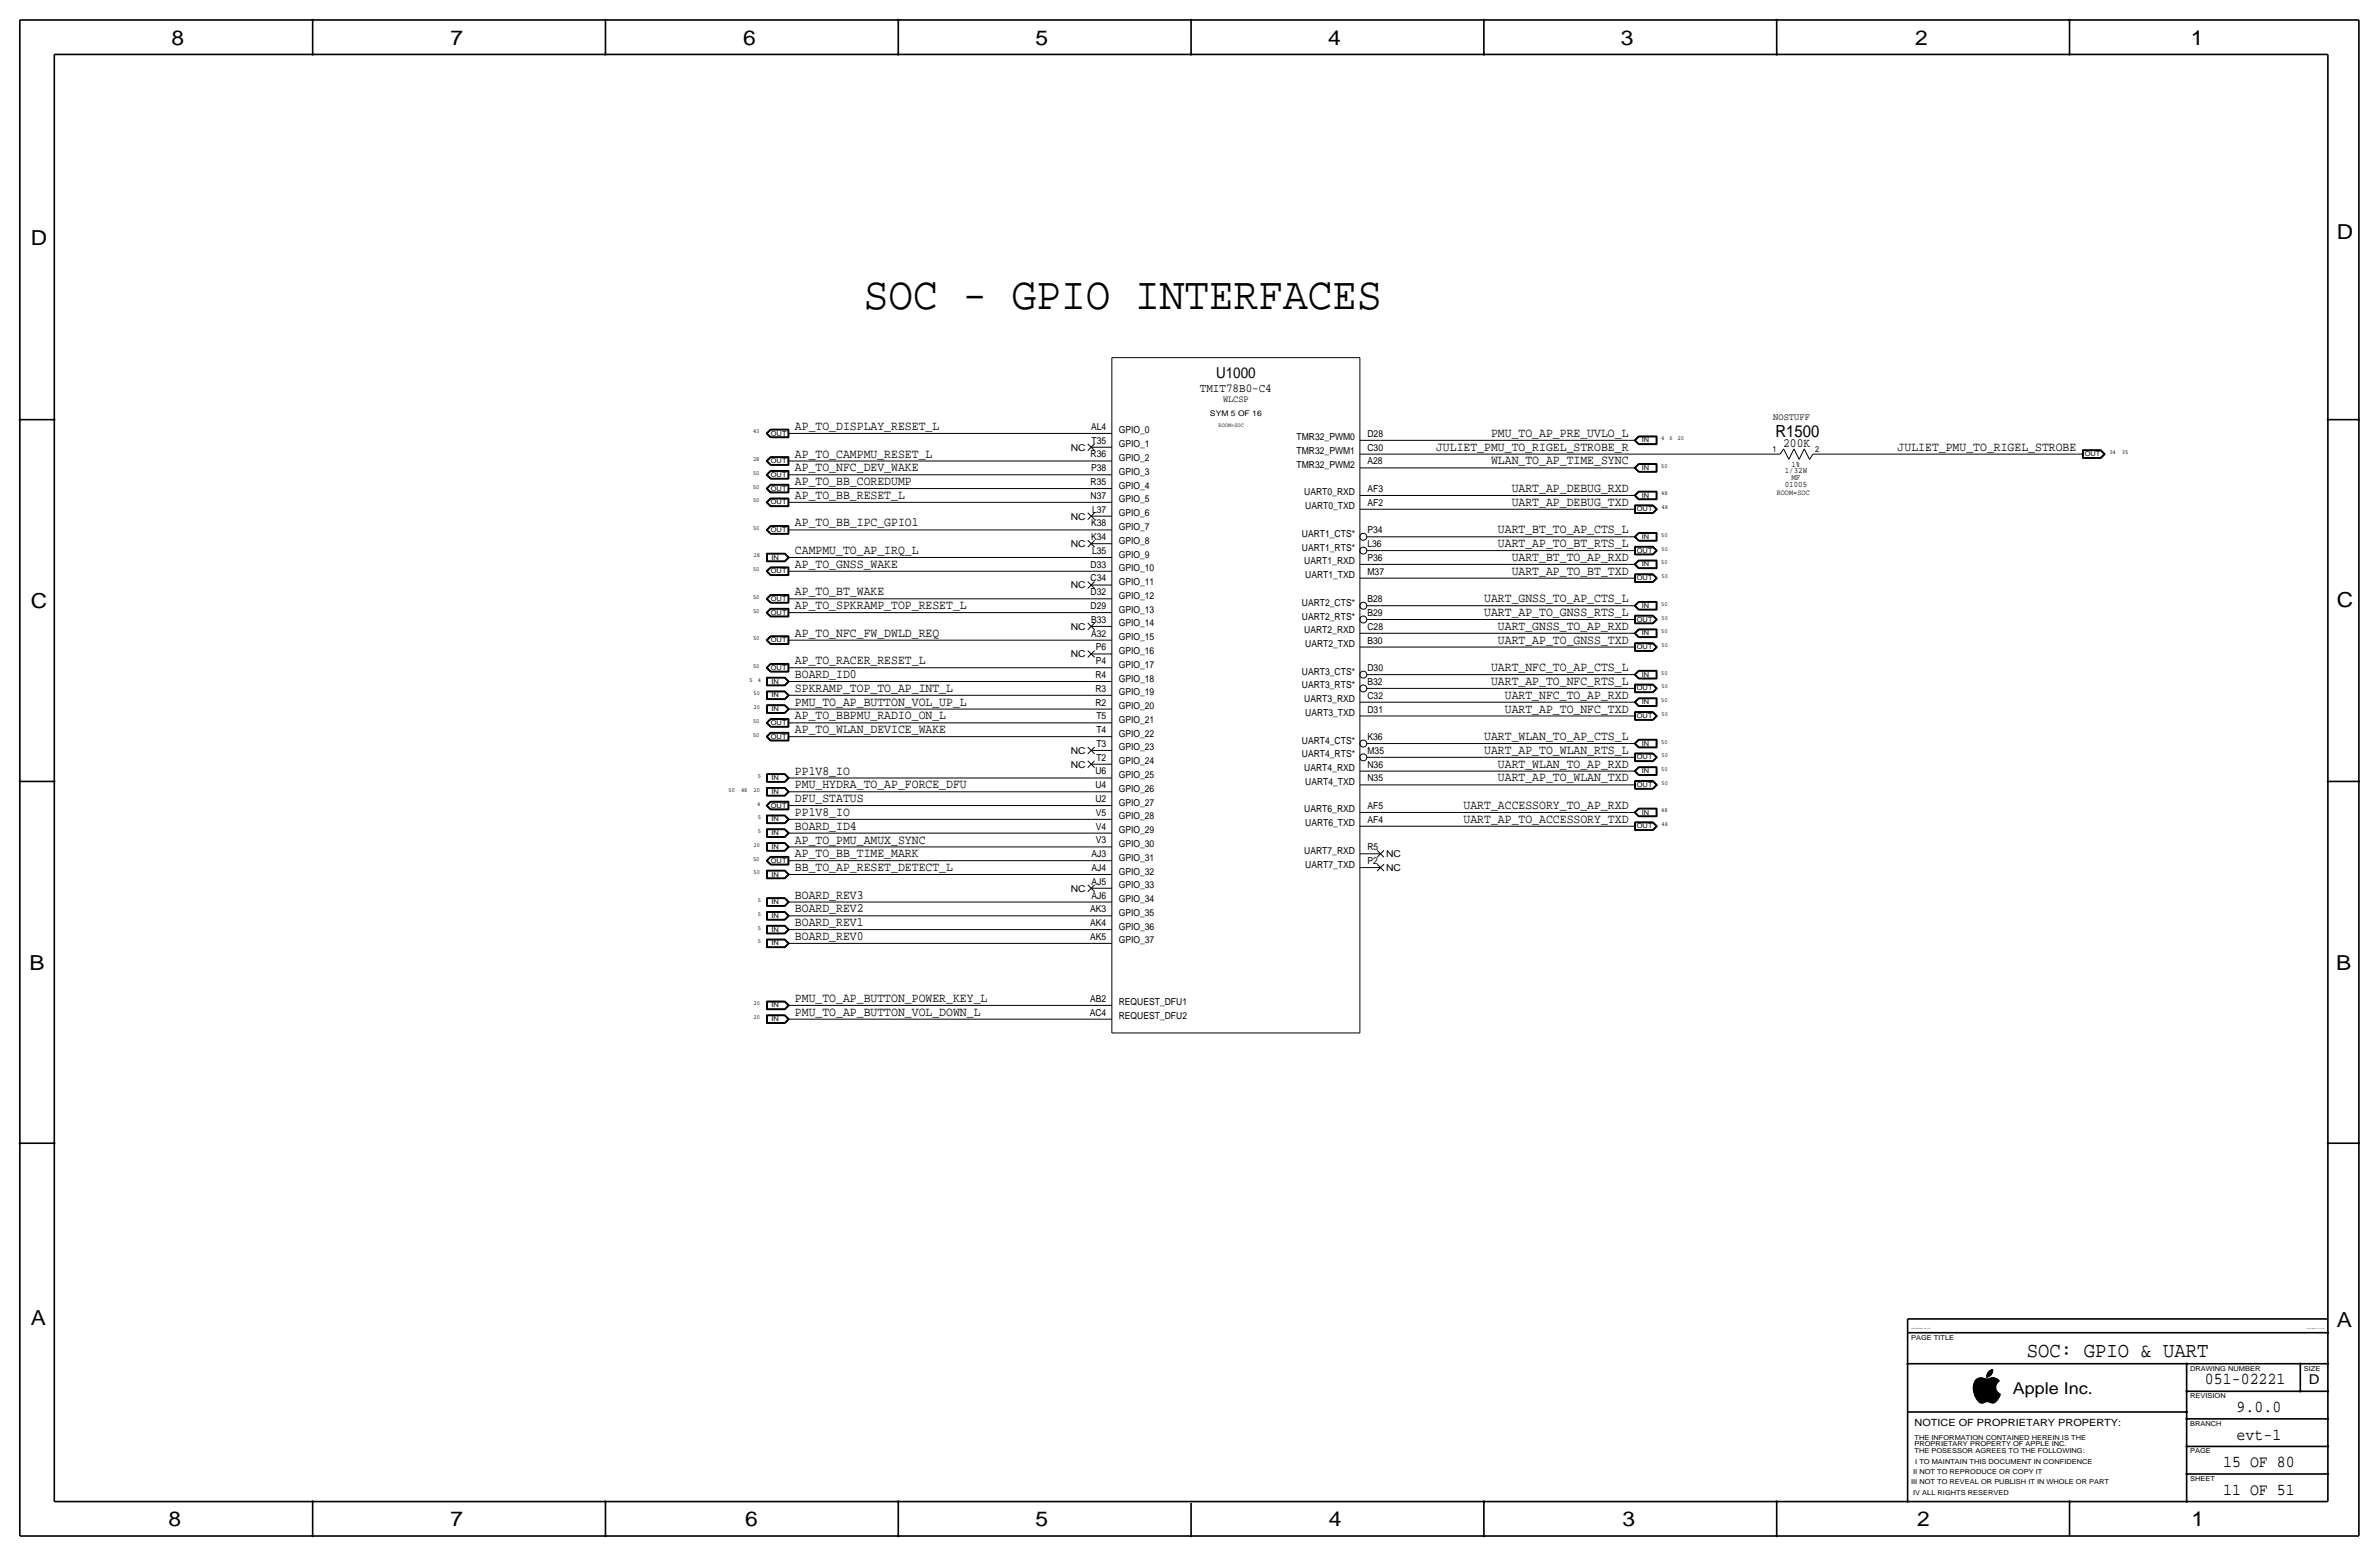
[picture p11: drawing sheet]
<svg xmlns="http://www.w3.org/2000/svg" width="877mm" height="574mm" viewBox="0 0 877 574" stroke-linecap="round" stroke-linejoin="round" font-family="sans-serif">
<defs><g id="words">
<text font-size="17" x="318.5" y="114">SOC - GPIO INTERFACES</text>
<text font-size="7.8" x="747.3" y="500.1">SOC: GPIO &amp; UART</text>
<g font-size="7.6">
<text x="63.2" y="16.5">8</text>
<text x="166.1" y="16.5">7</text>
<text x="274" y="16.5">6</text>
<text x="381.7" y="16.5">5</text>
<text x="489.7" y="16.5">4</text>
<text x="597.6" y="16.5">3</text>
<text x="706.1" y="16.5">2</text>
<text x="807.7" y="16.5">1</text>
<text x="861.5" y="88.1">D</text>
<text x="11.4" y="90.4">D</text>
<text x="11.4" y="224.3">C</text>
<text x="861.5" y="223.8">C</text>
<text x="10.8" y="357.6">B</text>
<text x="861.3" y="357.4">B</text>
<text x="11.3" y="488.4">A</text>
<text x="861.5" y="489.2">A</text>
<text x="62.2" y="562.6">8</text>
<text x="166" y="562.6">7</text>
<text x="274.8" y="562.6">6</text>
<text x="381.7" y="562.6">5</text>
<text x="489.9" y="562.6">4</text>
<text x="598.1" y="562.6">3</text>
<text x="706.8" y="562.6">2</text>
<text x="807.9" y="562.6">1</text>
</g>
<g font-size="6.2">
<text x="654.5" y="161">R1500</text>
<text x="812.9" y="510.3">051-02221</text>
<text x="824.6" y="520.4">9.0.0</text>
<text x="824.6" y="530.6">evt-1</text>
<text x="819.6" y="540.8">15 OF 80</text>
<text x="819.6" y="550.9">11 OF 51</text>
</g>
<text font-size="6" x="742.1" y="513.9">Apple Inc.</text>
<text font-size="5.6" x="448.3" y="139.4">U1000</text>
<text font-size="5" x="851.2" y="510.3">D</text>
<g font-size="4.7">
<text x="293.1" y="158.5">AP_TO_DISPLAY_RESET_L</text>
<text x="549.7" y="161">PMU_TO_AP_PRE_UVLO_L</text>
<text x="529.4" y="166.1">JULIET_PMU_TO_RIGEL_STROBE_R</text>
<text x="657.4" y="164.6">200K</text>
<text x="699.6" y="166.1">JULIET_PMU_TO_RIGEL_STROBE</text>
<text x="293.1" y="173.7">AP_TO_NFC_DEV_WAKE</text>
<text x="293.1" y="168.7">AP_TO_CAMPMU_RESET_L</text>
<text x="549.7" y="171.2">WLAN_TO_AP_TIME_SYNC</text>
<text x="293.1" y="178.8">AP_TO_BB_COREDUMP</text>
<text x="293.1" y="183.9">AP_TO_BB_RESET_L</text>
<text x="557.3" y="181.4">UART_AP_DEBUG_RXD</text>
<text x="557.3" y="186.4">UART_AP_DEBUG_TXD</text>
<text x="293.1" y="194.1">AP_TO_BB_IPC_GPIO1</text>
<text x="552.2" y="196.6">UART_BT_TO_AP_CTS_L</text>
<text x="552.2" y="201.7">UART_AP_TO_BT_RTS_L</text>
<text x="293.1" y="209.3">AP_TO_GNSS_WAKE</text>
<text x="293.1" y="204.2">CAMPMU_TO_AP_IRQ_L</text>
<text x="557.3" y="206.8">UART_BT_TO_AP_RXD</text>
<text x="557.3" y="211.8">UART_AP_TO_BT_TXD</text>
<text x="293.1" y="219.5">AP_TO_BT_WAKE</text>
<text x="547.2" y="222">UART_GNSS_TO_AP_CTS_L</text>
<text x="293.1" y="224.5">AP_TO_SPKRAMP_TOP_RESET_L</text>
<text x="547.2" y="227.1">UART_AP_TO_GNSS_RTS_L</text>
<text x="552.2" y="232.2">UART_GNSS_TO_AP_RXD</text>
<text x="293.1" y="234.7">AP_TO_NFC_FW_DWLD_REQ</text>
<text x="552.2" y="237.2">UART_AP_TO_GNSS_TXD</text>
<text x="293.1" y="244.9">AP_TO_RACER_RESET_L</text>
<text x="293.1" y="249.9">BOARD_ID0</text>
<text x="549.7" y="247.4">UART_NFC_TO_AP_CTS_L</text>
<text x="293.1" y="255">SPKRAMP_TOP_TO_AP_INT_L</text>
<text x="549.7" y="252.5">UART_AP_TO_NFC_RTS_L</text>
<text x="554.8" y="257.6">UART_NFC_TO_AP_RXD</text>
<text x="293.1" y="260.1">PMU_TO_AP_BUTTON_VOL_UP_L</text>
<text x="554.8" y="262.6">UART_AP_TO_NFC_TXD</text>
<text x="293.1" y="265.2">AP_TO_BBPMU_RADIO_ON_L</text>
<text x="293.1" y="270.3">AP_TO_WLAN_DEVICE_WAKE</text>
<text x="547.2" y="272.8">UART_WLAN_TO_AP_CTS_L</text>
<text x="547.2" y="277.9">UART_AP_TO_WLAN_RTS_L</text>
<text x="293.1" y="285.5">PP1V8_IO</text>
<text x="552.2" y="283">UART_WLAN_TO_AP_RXD</text>
<text x="293.1" y="290.6">PMU_HYDRA_TO_AP_FORCE_DFU</text>
<text x="552.2" y="288">UART_AP_TO_WLAN_TXD</text>
<text x="293.1" y="295.7">DFU_STATUS</text>
<text x="539.6" y="298.2">UART_ACCESSORY_TO_AP_RXD</text>
<text x="293.1" y="300.7">PP1V8_IO</text>
<text x="293.1" y="305.8">BOARD_ID4</text>
<text x="539.6" y="303.3">UART_AP_TO_ACCESSORY_TXD</text>
<text x="293.1" y="310.9">AP_TO_PMU_AMUX_SYNC</text>
<text x="293.1" y="316">AP_TO_BB_TIME_MARK</text>
<text x="293.1" y="321.1">BB_TO_AP_RESET_DETECT_L</text>
<text x="293.1" y="331.2">BOARD_REV3</text>
<text x="293.1" y="341.4">BOARD_REV1</text>
<text x="293.1" y="336.3">BOARD_REV2</text>
<text x="293.1" y="346.5">BOARD_REV0</text>
<text x="293.1" y="369.3">PMU_TO_AP_BUTTON_POWER_KEY_L</text>
<text x="293.1" y="374.4">PMU_TO_AP_BUTTON_VOL_DOWN_L</text>
</g>
<text font-size="4.5" x="442.3" y="144.5">TMIT78B0-C4</text>
<text font-size="3.7" x="705.8" y="525.5">NOTICE OF PROPRIETARY PROPERTY:</text>
<text font-size="3.6" x="653.7" y="154.7">NOSTUFF</text>
<g font-size="3.5">
<text x="450.9" y="148.3">WLCSP</text>
<text x="402.3" y="158.4">AL4</text>
<text x="412.4" y="159.8">GPIO_0</text>
<text x="504.1" y="161">D28</text>
<text x="394.7" y="166.1">NC</text>
<text x="402.4" y="163.5">T35</text>
<text x="412.4" y="164.9">GPIO_1</text>
<text x="478" y="162.3">TMR32_PWM0</text>
<text x="478" y="167.4">TMR32_PWM1</text>
<text x="504.1" y="166.1">C30</text>
<text x="402.1" y="168.6">R36</text>
<text x="402.3" y="173.7">P38</text>
<text x="412.4" y="169.9">GPIO_2</text>
<text x="478" y="172.5">TMR32_PWM2</text>
<text x="504.1" y="171.2">A28</text>
<text x="402.1" y="178.8">R35</text>
<text x="412.4" y="175">GPIO_3</text>
<text x="402.1" y="183.8">N37</text>
<text x="412.4" y="180.1">GPIO_4</text>
<text x="412.4" y="185.2">GPIO_5</text>
<text x="480.8" y="182.6">UART0_RXD</text>
<text x="504.1" y="181.3">AF3</text>
<text x="394.7" y="191.5">NC</text>
<text x="402.6" y="188.9">L37</text>
<text x="412.4" y="190.3">GPIO_6</text>
<text x="481.2" y="187.7">UART0_TXD</text>
<text x="504.1" y="186.4">AF2</text>
<text x="402.3" y="194">K38</text>
<text x="412.4" y="195.3">GPIO_7</text>
<text x="480" y="197.9">UART1_CTS*</text>
<text x="504.1" y="196.6">P34</text>
<text x="394.7" y="201.7">NC</text>
<text x="402.3" y="199.1">K34</text>
<text x="412.4" y="200.4">GPIO_8</text>
<text x="480" y="202.9">UART1_RTS*</text>
<text x="504.1" y="201.7">L36</text>
<text x="402.1" y="209.2">D33</text>
<text x="402.6" y="204.2">L35</text>
<text x="412.4" y="205.5">GPIO_9</text>
<text x="480.8" y="208">UART1_RXD</text>
<text x="504.1" y="206.7">P36</text>
<text x="402.1" y="214.3">C34</text>
<text x="412.4" y="210.6">GPIO_10</text>
<text x="412.4" y="215.7">GPIO_11</text>
<text x="481.2" y="213.1">UART1_TXD</text>
<text x="504.1" y="211.8">M37</text>
<text x="394.7" y="216.9">NC</text>
<text x="402.1" y="219.4">D32</text>
<text x="412.4" y="220.7">GPIO_12</text>
<text x="504.1" y="222">B28</text>
<text x="402.1" y="224.5">D29</text>
<text x="412.4" y="225.8">GPIO_13</text>
<text x="480" y="223.3">UART2_CTS*</text>
<text x="504.1" y="227.1">B29</text>
<text x="394.7" y="232.2">NC</text>
<text x="402.3" y="229.6">B33</text>
<text x="412.4" y="230.9">GPIO_14</text>
<text x="480" y="228.3">UART2_RTS*</text>
<text x="480.8" y="233.4">UART2_RXD</text>
<text x="504.1" y="232.1">C28</text>
<text x="402.3" y="234.6">A32</text>
<text x="404" y="239.7">P6</text>
<text x="412.4" y="236">GPIO_15</text>
<text x="481.2" y="238.5">UART2_TXD</text>
<text x="504.1" y="237.2">B30</text>
<text x="394.7" y="242.3">NC</text>
<text x="404" y="244.8">P4</text>
<text x="412.4" y="241.1">GPIO_16</text>
<text x="403.8" y="249.9">R4</text>
<text x="412.4" y="246.1">GPIO_17</text>
<text x="412.4" y="251.2">GPIO_18</text>
<text x="480" y="248.7">UART3_CTS*</text>
<text x="504.1" y="247.4">D30</text>
<text x="403.8" y="255">R3</text>
<text x="412.4" y="256.3">GPIO_19</text>
<text x="480" y="253.8">UART3_RTS*</text>
<text x="504.1" y="257.6">C32</text>
<text x="504.1" y="252.5">B32</text>
<text x="403.8" y="260.1">R2</text>
<text x="412.4" y="261.4">GPIO_20</text>
<text x="480.8" y="258.8">UART3_RXD</text>
<text x="481.2" y="263.9">UART3_TXD</text>
<text x="504.1" y="262.6">D31</text>
<text x="404.2" y="265.1">T5</text>
<text x="412.4" y="266.5">GPIO_21</text>
<text x="404.2" y="275.3">T3</text>
<text x="404.2" y="270.2">T4</text>
<text x="412.4" y="271.5">GPIO_22</text>
<text x="480" y="274.1">UART4_CTS*</text>
<text x="504.1" y="272.8">K36</text>
<text x="394.7" y="277.9">NC</text>
<text x="404.2" y="280.4">T2</text>
<text x="412.4" y="276.6">GPIO_23</text>
<text x="412.4" y="281.7">GPIO_24</text>
<text x="480" y="279.2">UART4_RTS*</text>
<text x="504.1" y="277.9">M35</text>
<text x="394.7" y="283">NC</text>
<text x="403.8" y="285.5">U6</text>
<text x="412.4" y="286.8">GPIO_25</text>
<text x="480.8" y="284.2">UART4_RXD</text>
<text x="504.1" y="283">N36</text>
<text x="403.8" y="290.5">U4</text>
<text x="412.4" y="291.9">GPIO_26</text>
<text x="481.2" y="289.3">UART4_TXD</text>
<text x="504.1" y="288">N35</text>
<text x="403.8" y="295.6">U2</text>
<text x="412.4" y="296.9">GPIO_27</text>
<text x="480.8" y="299.5">UART6_RXD</text>
<text x="504.1" y="298.2">AF5</text>
<text x="404" y="305.8">V4</text>
<text x="404" y="300.7">V5</text>
<text x="412.4" y="302">GPIO_28</text>
<text x="481.2" y="304.6">UART6_TXD</text>
<text x="504.1" y="303.3">AF4</text>
<text x="404" y="310.9">V3</text>
<text x="412.4" y="307.1">GPIO_29</text>
<text x="402.4" y="316">AJ3</text>
<text x="412.4" y="312.2">GPIO_30</text>
<text x="412.4" y="317.3">GPIO_31</text>
<text x="480.8" y="314.7">UART7_RXD</text>
<text x="504.1" y="313.4">R5</text>
<text x="511" y="316">NC</text>
<text x="402.4" y="321">AJ4</text>
<text x="412.4" y="322.4">GPIO_32</text>
<text x="481.2" y="319.8">UART7_TXD</text>
<text x="504.1" y="318.5">P2</text>
<text x="511" y="321.1">NC</text>
<text x="394.7" y="328.7">NC</text>
<text x="402.4" y="326.1">AJ5</text>
<text x="412.4" y="327.4">GPIO_33</text>
<text x="402.4" y="331.2">AJ6</text>
<text x="412.4" y="332.5">GPIO_34</text>
<text x="401.9" y="341.4">AK4</text>
<text x="401.9" y="336.3">AK3</text>
<text x="412.4" y="337.6">GPIO_35</text>
<text x="401.9" y="346.4">AK5</text>
<text x="412.4" y="347.8">GPIO_37</text>
<text x="412.4" y="342.7">GPIO_36</text>
<text x="401.9" y="369.3">AB2</text>
<text x="412.4" y="370.6">REQUEST_DFU1</text>
<text x="401.7" y="374.4">AC4</text>
<text x="412.4" y="375.7">REQUEST_DFU2</text>
</g>
<g font-size="3.1">
<text x="653.5" y="166.6">1</text>
<text x="669.2" y="166.6">2</text>
<text x="660.5" y="172">1%</text>
<text x="658" y="174.5">1/32W</text>
<text x="658" y="179.6">01005</text>
<text x="660.5" y="177">MF</text>
</g>
<g font-size="2.9">
<text x="446.1" y="153.4">SYM 5 OF 16</text>
<text x="655" y="182.6">ROOM=SOC</text>
</g>
<g font-size="2.5">
<text x="284.2" y="160.5">OUT</text>
<text x="605.2" y="163.1">IN</text>
<text x="284.2" y="170.7">OUT</text>
<text x="605.2" y="173.2">IN</text>
<text x="768.6" y="168.1">OUT</text>
<text x="284.2" y="175.8">OUT</text>
<text x="284.2" y="180.8">OUT</text>
<text x="284.2" y="185.9">OUT</text>
<text x="605.2" y="183.4">IN</text>
<text x="603.5" y="188.5">OUT</text>
<text x="284.2" y="196.1">OUT</text>
<text x="603.5" y="203.7">OUT</text>
<text x="605.2" y="198.6">IN</text>
<text x="284.4" y="206.2">IN</text>
<text x="605.2" y="208.8">IN</text>
<text x="284.2" y="211.3">OUT</text>
<text x="603.5" y="213.9">OUT</text>
<text x="284.2" y="221.5">OUT</text>
<text x="284.2" y="226.6">OUT</text>
<text x="605.2" y="224">IN</text>
<text x="603.5" y="229.1">OUT</text>
<text x="284.2" y="236.7">OUT</text>
<text x="603.5" y="239.3">OUT</text>
<text x="605.2" y="234.2">IN</text>
<text x="284.2" y="246.9">OUT</text>
<text x="284.4" y="252">IN</text>
<text x="605.2" y="249.4">IN</text>
<text x="284.4" y="257">IN</text>
<text x="603.5" y="254.5">OUT</text>
<text x="284.4" y="262.1">IN</text>
<text x="605.2" y="259.6">IN</text>
<text x="284.2" y="267.2">OUT</text>
<text x="603.5" y="264.7">OUT</text>
<text x="284.2" y="272.3">OUT</text>
<text x="605.2" y="274.8">IN</text>
<text x="603.5" y="279.9">OUT</text>
<text x="284.4" y="287.5">IN</text>
<text x="605.2" y="285">IN</text>
<text x="284.4" y="292.6">IN</text>
<text x="603.5" y="290.1">OUT</text>
<text x="284.2" y="297.7">OUT</text>
<text x="284.4" y="302.8">IN</text>
<text x="603.5" y="305.3">OUT</text>
<text x="605.2" y="300.2">IN</text>
<text x="284.4" y="307.8">IN</text>
<text x="284.4" y="312.9">IN</text>
<text x="284.2" y="318">OUT</text>
<text x="284.4" y="323.1">IN</text>
<text x="284.4" y="333.2">IN</text>
<text x="284.4" y="338.3">IN</text>
<text x="284.4" y="343.4">IN</text>
<text x="284.4" y="348.5">IN</text>
<text x="284.4" y="371.3">IN</text>
<text x="284.4" y="376.4">IN</text>
<text x="704.5" y="493.8">PAGE TITLE</text>
<text x="807.4" y="505.2">DRAWING NUMBER</text>
<text x="849.3" y="505.2">SIZE</text>
<text x="807.4" y="515.4">REVISION</text>
<text x="807.4" y="525.5">BRANCH</text>
<text x="705.8" y="533.1">PROPRIETARY PROPERTY OF APPLE INC.</text>
<text x="705.8" y="530.6">THE INFORMATION CONTAINED HEREIN IS THE</text>
<text x="705.8" y="535.7">THE POSESSOR AGREES TO THE FOLLOWING:</text>
<text x="706.1" y="539.5">I TO MAINTAIN THIS DOCUMENT IN CONFIDENCE</text>
<text x="807.4" y="535.7">PAGE</text>
<text x="705.3" y="543.3">II NOT TO REPRODUCE OR COPY IT</text>
<text x="807.4" y="545.8">SHEET</text>
<text x="704.5" y="547.1">III NOT TO REVEAL OR PUBLISH IT IN WHOLE OR PART</text>
<text x="705.3" y="550.9">IV ALL RIGHTS RESERVED</text>
</g>
<g font-size="2.3">
<text x="277.6" y="159.8">43</text>
<text x="612.4" y="162.3">4</text>
<text x="615.4" y="162.3">6</text>
<text x="618.5" y="162.3">20</text>
<text x="777.6" y="167.4">34</text>
<text x="782.2" y="167.4">35</text>
<text x="277.6" y="169.9">28</text>
<text x="612.4" y="172.5">50</text>
<text x="277.6" y="175">50</text>
<text x="277.6" y="180.1">50</text>
<text x="277.6" y="185.2">50</text>
<text x="612.4" y="182.6">48</text>
<text x="612.5" y="187.7">48</text>
<text x="277.6" y="195.3">50</text>
<text x="612.4" y="197.9">50</text>
<text x="612.5" y="202.9">50</text>
<text x="277.8" y="205.5">28</text>
<text x="612.4" y="208">50</text>
<text x="277.6" y="210.6">50</text>
<text x="612.5" y="213.1">50</text>
<text x="277.6" y="220.7">50</text>
<text x="277.6" y="225.8">50</text>
<text x="612.4" y="223.3">50</text>
<text x="612.4" y="233.4">50</text>
<text x="612.5" y="228.3">50</text>
<text x="277.6" y="236">50</text>
<text x="612.5" y="238.5">50</text>
<text x="276.3" y="251.2">5</text>
<text x="277.6" y="246.1">50</text>
<text x="279.3" y="251.2">4</text>
<text x="612.4" y="248.7">50</text>
<text x="277.8" y="256.3">50</text>
<text x="612.5" y="253.7">50</text>
<text x="277.8" y="261.4">20</text>
<text x="612.4" y="258.8">50</text>
<text x="612.5" y="263.9">50</text>
<text x="277.6" y="266.4">50</text>
<text x="277.6" y="271.5">50</text>
<text x="612.4" y="274.1">50</text>
<text x="612.5" y="279.1">50</text>
<text x="279.3" y="286.8">5</text>
<text x="612.4" y="284.2">50</text>
<text x="268.6" y="291.8">50</text>
<text x="273.2" y="291.8">48</text>
<text x="277.8" y="291.8">20</text>
<text x="612.5" y="289.3">50</text>
<text x="279.2" y="296.9">4</text>
<text x="612.4" y="299.5">48</text>
<text x="279.3" y="302">5</text>
<text x="612.5" y="304.5">48</text>
<text x="279.3" y="307.1">5</text>
<text x="277.6" y="317.2">50</text>
<text x="277.8" y="312.2">20</text>
<text x="277.8" y="322.3">50</text>
<text x="279.3" y="332.5">5</text>
<text x="279.3" y="337.6">5</text>
<text x="279.3" y="347.7">5</text>
<text x="279.3" y="342.6">5</text>
<text x="277.8" y="370.6">20</text>
<text x="277.8" y="375.7">20</text>
</g>
<text font-size="2.2" x="449.3" y="157.2">ROOM=SOC</text>
<text font-size=".7" x="704.5" y="490">SYNC_MASTER=test_mlb</text>
<text font-size=".6" x="850.5" y="490">SYNC_DATE=10/13/2016</text>
</g></defs>
<g fill="none" stroke="#000" stroke-width=".37">
<path d="M409.9 131.8h91.4zM409.9 131.8v248.9zM501.3 131.8v248.9zM282.4 159.8l1.6 1.5zM282.4 159.8l1.6-1.6zM282.6 159.8l1.5 1.4zM282.6 159.8l1.5-1.5zM282.8 159.8l1.3-1.4zM282.8 159.8l1.3 1.3zM282.9 159.8l1.3 1.2zM284 158.2h6.8zM284.1 158.3h6.6z"/>
<path d="M284.1 158.4h6.5zM284.2 158.5l-1.3 1.3zM284.2 158.5h6.3zM290.5 158.5v2.5zM290.5 159.8h2.6zM290.6 158.4v2.7zM290.7 158.3v2.9zM290.8 158.2v3.1zM293.1 159.8h109.2zM402.3 159.8h7.6zM282.4 169.9l1.6 1.6zM282.4 175l1.6 1.6z"/>
<path d="M282.4 169.9l1.6-1.5zM282.4 175l1.6-1.6zM282.6 169.9l1.5 1.5zM282.6 175l1.5 1.5zM282.6 169.9l1.5-1.4zM282.6 175l1.5-1.5zM282.8 169.9l1.3-1.3zM282.8 175l1.3-1.4zM282.8 169.9l1.3 1.4zM282.8 175l1.3 1.4zM282.9 169.9l1.3 1.3zM282.9 175l1.3 1.3z"/>
<path d="M284 168.4h6.8zM284 178.5h6.8zM284 173.4h6.8zM284 171.5h6.8zM284 176.6h6.8zM284 161.3h6.8zM284.1 168.5h6.6zM284.1 178.6h6.6zM284.1 173.5h6.6zM284.1 171.4h6.6zM284.1 176.5h6.6zM284.1 161.2h6.6z"/>
<path d="M284.1 171.3h6.5zM284.1 176.4h6.5zM284.1 161.1h6.5zM284.1 168.6h6.5zM284.1 178.7h6.5zM284.1 173.6h6.5zM284.2 168.7l-1.3 1.2zM284.2 173.7l-1.3 1.3zM284.2 168.7h6.3zM284.2 171.2h6.3zM284.2 178.8h6.3zM284.2 173.7h6.3z"/>
<path d="M284.2 176.3h6.3zM284.2 161h6.3zM290.5 168.7v2.5zM290.5 178.8v2.6zM290.5 173.7v2.6zM290.5 169.9h2.6zM290.5 175h2.6zM290.6 168.6v2.7zM290.6 178.7v2.8zM290.6 173.6v2.8zM290.7 168.5v2.9zM290.7 178.6v3z"/>
<path d="M290.7 173.5v3zM290.8 168.4v3.1zM290.8 178.5v3.2zM290.8 173.4v3.2zM293.1 175h109.2zM293.1 169.9h109.2zM401 166.1l2.6-2.5zM401 163.6l2.6 2.5zM402.3 164.8h7.6zM402.3 169.9h7.6zM402.3 175h7.6zM501.3 162.3h7.7z"/>
<path d="M501.3 167.4h7.7zM501.3 172.5h7.7zM509 172.5h91.4zM509 162.3h91.4zM509 167.4h142.2zM600.4 162.3h2.5zM600.4 172.5h2.5zM602.5 162.3l1.6 1.6zM602.5 172.5l1.6 1.5zM602.5 162.3l1.6-1.6zM602.6 162.3l1.5-1.5zM602.6 172.5l1.5-1.5z"/>
<path d="M602.6 162.3l1.5 1.5zM602.6 172.5l1.5 1.4zM602.8 172.5l1.4-1.4zM602.8 162.3l1.4 1.4zM602.8 172.5l1.4 1.3zM602.9 162.3l1.3 1.3zM602.9 172.5l1.3 1.2zM602.9 162.3l1.3-1.3zM602.9 172.5l1.3-1.3zM604.1 160.7h6.8zM604.1 170.9h6.8zM604.1 170.9l-1.6 1.6z"/>
<path d="M604.1 163.9h6.8zM604.1 174h6.8zM604.1 160.8h6.7zM604.1 171h6.7zM604.1 163.8h6.7zM604.1 173.9h6.7zM604.2 160.9l-1.4 1.4zM604.2 160.9h6.5zM604.2 171.1h6.5zM604.2 163.7h6.5zM604.2 173.8h6.5zM604.2 161h6.4z"/>
<path d="M604.2 163.6h6.4zM604.2 171.2h6.4zM604.2 173.7h6.4zM610.6 161v2.6zM610.6 171.2v2.5zM610.7 160.9v2.8zM610.7 171.1v2.7zM610.8 160.8v3zM610.8 171v2.9zM610.9 160.7v3.2zM610.9 170.9v3.1zM651.2 167.4h5.1z"/>
<path d="M657.6 165.5l1.9 3.8zM657.6 165.5l-1.3 1.9zM661.4 165.5l-1.9 3.8zM661.4 165.5l1.9 3.8zM665.2 165.5l-1.9 3.8zM665.2 165.5l1.9 3.8zM668.4 167.4h5.7zM668.4 167.4l-1.3 2zM674.1 167.4h91.4zM765.5 167.4h2.5zM767.7 169h6.8zM767.7 165.8v3.2z"/>
<path d="M767.7 165.8h6.8zM767.8 165.9v3zM767.8 168.9h6.7zM767.8 165.9h6.7zM767.9 166v2.8zM767.9 168.8h6.5zM767.9 166h6.5zM768 166.1h6.4zM768 166.1v2.6zM768 168.7h6.4zM774.4 168.7l1.3-1.3zM774.4 166.1l1.3 1.3z"/>
<path d="M774.4 166l1.4 1.4zM774.5 168.9l1.5-1.5zM774.5 165.9l1.5 1.5zM774.5 165.8l1.6 1.6zM775.8 167.4l-1.4 1.4zM776.1 167.4l-1.6 1.6zM282.4 180.1l1.6 1.6zM282.4 195.3l1.6 1.6zM282.4 185.2l1.6 1.5zM282.4 180.1l1.6-1.6zM282.4 195.3l1.6-1.5zM282.4 185.2l1.6-1.6z"/>
<path d="M282.6 180.1l1.5 1.5zM282.6 195.3l1.5 1.5zM282.6 185.2l1.5 1.4zM282.6 180.1l1.5-1.5zM282.6 195.3l1.5-1.4zM282.6 185.2l1.5-1.5zM282.8 180.1l1.3-1.4zM282.8 195.3l1.3-1.3zM282.8 185.2l1.3-1.4zM282.8 180.1l1.3 1.4zM282.8 195.3l1.3 1.4zM282.8 185.2l1.3 1.3z"/>
<path d="M282.9 180.1l1.3-1.3zM282.9 180.1l1.3 1.3zM282.9 195.3l1.3 1.3zM282.9 185.2l1.3 1.2zM284 193.8h6.8zM284 183.6h6.8zM284 181.7h6.8zM284 196.9h6.8zM284 186.7h6.8zM284.1 193.9h6.6zM284.1 183.7h6.6zM284.1 181.6h6.6z"/>
<path d="M284.1 196.8h6.6zM284.1 186.6h6.6zM284.1 181.5h6.5zM284.1 196.7h6.5zM284.1 186.5h6.5zM284.1 194h6.5zM284.1 183.8h6.5zM284.2 194.1l-1.3 1.2zM284.2 183.9l-1.3 1.3zM284.2 181.4h6.3zM284.2 194.1h6.3zM284.2 196.6h6.3z"/>
<path d="M284.2 183.9h6.3zM284.2 186.4h6.3zM290.5 194.1v2.5zM290.5 183.9v2.5zM290.5 180.1h2.6zM290.5 195.3h2.6zM290.5 185.2h2.6zM290.6 194v2.7zM290.6 183.8v2.7zM290.7 193.9v2.9zM290.7 183.7v2.9zM290.8 193.8v3.1z"/>
<path d="M290.8 183.6v3.1zM293.1 180.1h109.2zM293.1 185.2h109.2zM293.1 195.3h109.2zM401 191.5l2.6-2.5zM401 189l2.6 2.5zM401 199.1l2.6 2.6zM402.3 180.1h7.6zM402.3 185.2h7.6zM402.3 190.2h7.6zM402.3 195.3h7.6zM501.3 187.7h7.7z"/>
<path d="M501.3 182.6h7.7zM503.9 197.9h5.1zM509 182.6h91.4zM509 187.7h91.4zM509 197.9h91.4zM600.4 187.7h2.5zM600.4 197.9h2.5zM600.4 182.6h2.5zM602.5 197.9l1.6 1.5zM602.5 182.6l1.6 1.6zM602.5 197.9l1.6-1.6zM602.5 182.6l1.6-1.5z"/>
<path d="M602.6 189.3h6.8zM602.6 186.1v3.2zM602.6 197.9l1.5-1.5zM602.6 182.6l1.5-1.4zM602.6 186.1h6.8zM602.6 197.9l1.5 1.4zM602.6 182.6l1.5 1.5zM602.7 186.2h6.7zM602.7 186.2v3zM602.7 189.2h6.7zM602.8 197.9l1.4 1.3zM602.8 182.6l1.4 1.4z"/>
<path d="M602.8 186.3v2.8zM602.8 189.1h6.5zM602.8 186.3h6.5zM602.9 197.9l1.3 1.2zM602.9 182.6l1.3 1.3zM602.9 186.4h6.4zM602.9 186.4v2.6zM602.9 189h6.4zM602.9 197.9l1.3-1.3zM602.9 182.6l1.3-1.2zM604.1 196.3h6.8zM604.1 181.1h6.8z"/>
<path d="M604.1 199.4h6.8zM604.1 184.2h6.8zM604.1 196.4h6.7zM604.1 181.2h6.7zM604.1 199.3h6.7zM604.1 184.1h6.7zM604.2 196.5l-1.4 1.4zM604.2 181.3l-1.4 1.3zM604.2 196.5h6.5zM604.2 181.3h6.5zM604.2 199.2h6.5zM604.2 184h6.5z"/>
<path d="M604.2 196.6h6.4zM604.2 199.1h6.4zM604.2 181.4h6.4zM604.2 183.9h6.4zM609.3 186.4l1.3 1.3zM609.3 189l1.3-1.3zM609.3 186.3l1.4 1.4zM609.4 189.2l1.5-1.5zM609.4 186.2l1.5 1.5zM609.4 186.1l1.6 1.6zM610.6 196.6v2.5zM610.6 181.4v2.5z"/>
<path d="M610.7 196.5v2.7zM610.7 181.3v2.7zM610.7 187.7l-1.4 1.4zM610.8 196.4v2.9zM610.8 181.2v2.9zM610.9 196.3v3.1zM610.9 181.1v3.1zM611 187.7l-1.6 1.6zM282.4 210.6l1.6 1.5zM282.4 210.6l1.6-1.6zM282.6 203.9h6.8zM282.6 210.6l1.5 1.4z"/>
<path d="M282.6 203.9v3.2zM282.6 207.1h6.8zM282.6 210.6l1.5-1.5zM282.7 204v3zM282.7 207h6.7zM282.7 204h6.7zM282.8 210.6l1.3-1.4zM282.8 210.6l1.3 1.3zM282.8 204.1v2.8zM282.8 206.9h6.5zM282.8 204.1h6.5zM282.9 204.2h6.4z"/>
<path d="M282.9 204.2v2.6zM282.9 206.8h6.4zM282.9 210.6l1.3 1.2zM284 209h6.8zM284 219.2h6.8zM284 212.1h6.8zM284.1 209.1h6.6zM284.1 219.3h6.6zM284.1 212h6.6zM284.1 211.9h6.5zM284.1 209.2h6.5zM284.1 219.4h6.5z"/>
<path d="M284.2 209.3l-1.3 1.3zM284.2 219.5l-1.3 1.2zM284.2 209.3h6.3zM284.2 211.8h6.3zM284.2 219.5h6.3zM289.3 204.2l1.2 1.3zM289.3 206.9l1.4-1.4zM289.3 204.1l1.4 1.4zM289.4 207l1.4-1.5zM289.4 204l1.4 1.5zM289.4 203.9l1.6 1.6zM289.4 207.1l1.6-1.6z"/>
<path d="M290.5 205.5l-1.2 1.3zM290.5 209.3v2.5zM290.5 219.5v2.5zM290.5 205.5h2.6zM290.5 210.6h2.6zM290.6 209.2v2.7zM290.6 219.4v2.7zM290.7 209.1v2.9zM290.7 219.3v2.9zM290.8 209v3.1zM290.8 219.2v3.1zM293.1 205.5h109.2z"/>
<path d="M293.1 210.6h109.2zM401 216.9l2.6-2.5zM401 214.4l2.6 2.5zM401 201.7l2.6-2.6zM402.3 200.4h7.6zM402.3 205.5h7.6zM402.3 210.6h7.6zM402.3 215.6h7.6zM501.3 213.1h7.7zM501.3 208h7.7zM503.9 202.9h5.1zM509 213.1h91.4z"/>
<path d="M509 202.9h91.4zM509 208h91.4zM600.4 213.1h2.5zM600.4 202.9h2.5zM600.4 208h2.5zM602.5 208l1.6 1.6zM602.6 214.7h6.8zM602.6 211.5v3.2zM602.6 204.5h6.8zM602.6 201.4v3.1zM602.6 208l1.5-1.4zM602.6 211.5h6.8z"/>
<path d="M602.6 201.4h6.8zM602.6 208l1.5 1.5zM602.7 211.6h6.7zM602.7 201.5h6.7zM602.7 211.6v3zM602.7 214.6h6.7zM602.7 201.5v2.9zM602.7 204.4h6.7zM602.8 208l1.4-1.3zM602.8 208l1.4 1.4zM602.8 211.7v2.8zM602.8 214.5h6.5z"/>
<path d="M602.8 201.6v2.7zM602.8 204.3h6.5zM602.8 211.7h6.5zM602.8 201.6h6.5zM602.9 208l1.3 1.3zM602.9 211.8h6.4zM602.9 211.8v2.6zM602.9 214.4h6.4zM602.9 201.7h6.4zM602.9 201.7v2.5zM602.9 204.2h6.4zM602.9 208l1.3-1.2z"/>
<path d="M604.1 206.5h6.8zM604.1 206.5l-1.6 1.5zM604.1 209.6h6.8zM604.1 206.6h6.7zM604.1 209.5h6.7zM604.2 206.7h6.5zM604.2 209.4h6.5zM604.2 206.8h6.4zM604.2 209.3h6.4zM609.3 211.8l1.3 1.3zM609.3 201.7l1.3 1.2zM609.3 214.4l1.3-1.3z"/>
<path d="M609.3 204.2l1.3-1.3zM609.3 211.7l1.4 1.4zM609.3 201.6l1.4 1.3zM609.3 214.5l1.4-1.4zM609.4 214.6l1.5-1.5zM609.4 204.4l1.5-1.5zM609.4 211.6l1.5 1.5zM609.4 201.5l1.5 1.4zM609.4 211.5l1.6 1.6zM609.4 201.4l1.6 1.5zM609.4 214.7l1.6-1.6zM610.6 206.8v2.5z"/>
<path d="M610.7 206.7v2.7zM610.7 202.9l-1.4 1.4zM610.8 206.6v2.9zM610.9 206.5v3.1zM611 202.9l-1.6 1.6zM282.4 220.7l1.6 1.6zM282.4 236l1.6 1.5zM282.4 225.8l1.6 1.6zM282.4 220.7l1.6-1.5zM282.4 236l1.6-1.6zM282.4 225.8l1.6-1.6zM282.6 220.7l1.5 1.5z"/>
<path d="M282.6 236l1.5 1.4zM282.6 225.8l1.5 1.5zM282.6 220.7l1.5-1.4zM282.6 236l1.5-1.5zM282.6 225.8l1.5-1.5zM282.8 220.7l1.3-1.3zM282.8 236l1.3-1.4zM282.8 225.8l1.3-1.4zM282.8 220.7l1.3 1.4zM282.8 236l1.3 1.3zM282.8 225.8l1.3 1.4zM282.9 236l1.3-1.3z"/>
<path d="M282.9 225.8l1.3-1.3zM282.9 220.7l1.3 1.3zM282.9 236l1.3 1.2zM282.9 225.8l1.3 1.3zM284 234.4h6.8zM284 224.2h6.8zM284 222.3h6.8zM284 237.5h6.8zM284 227.4h6.8zM284.1 234.5h6.6zM284.1 224.3h6.6zM284.1 222.2h6.6z"/>
<path d="M284.1 237.4h6.6zM284.1 227.3h6.6zM284.1 222.1h6.5zM284.1 237.3h6.5zM284.1 227.2h6.5zM284.1 234.6h6.5zM284.1 224.4h6.5zM284.2 222h6.3zM284.2 234.7h6.3zM284.2 237.2h6.3zM284.2 224.5h6.3zM284.2 227.1h6.3z"/>
<path d="M290.5 234.7v2.5zM290.5 224.5v2.6zM290.5 220.7h2.6zM290.5 236h2.6zM290.5 225.8h2.6zM290.6 234.6v2.7zM290.6 224.4v2.8zM290.7 234.5v2.9zM290.7 224.3v3zM290.8 234.4v3.1zM290.8 224.2v3.2zM293.1 225.8h109.2z"/>
<path d="M293.1 220.7h109.2zM293.1 236h109.2zM401 239.8l2.6 2.5zM401 232.2l2.6-2.6zM401 229.6l2.6 2.6zM402.3 230.9h7.6zM402.3 220.7h7.6zM402.3 225.8h7.6zM402.3 236h7.6zM501.3 233.4h7.7zM501.3 238.5h7.7zM503.9 228.3h5.1z"/>
<path d="M503.9 223.3h5.1zM509 238.5h91.4zM509 223.3h91.4zM509 233.4h91.4zM509 228.3h91.4zM600.4 233.4h2.5zM600.4 238.5h2.5zM600.4 228.3h2.5zM600.4 223.3h2.5zM602.5 233.4l1.6 1.6zM602.5 223.3l1.6 1.5zM602.5 223.3l1.6-1.6z"/>
<path d="M602.6 233.4l1.5-1.4zM602.6 236.9v3.2zM602.6 229.9h6.8zM602.6 226.8v3.1zM602.6 223.3l1.5-1.5zM602.6 236.9h6.8zM602.6 226.8h6.8zM602.6 233.4l1.5 1.5zM602.6 223.3l1.5 1.4zM602.7 237h6.7zM602.7 226.9h6.7zM602.7 237v3z"/>
<path d="M602.7 240h6.7zM602.7 226.9v2.9zM602.7 229.8h6.7zM602.8 233.4l1.4-1.3zM602.8 223.3l1.4-1.4zM602.8 233.4l1.4 1.4zM602.8 223.3l1.4 1.3zM602.8 237.1v2.8zM602.8 239.9h6.5zM602.8 227v2.7zM602.8 229.7h6.5zM602.8 237.1h6.5z"/>
<path d="M602.8 227h6.5zM602.9 233.4l1.3 1.3zM602.9 223.3l1.3 1.2zM602.9 233.4l1.3-1.2zM602.9 237.2h6.4zM602.9 237.2v2.6zM602.9 239.8h6.4zM602.9 227.1h6.4zM602.9 227.1v2.5zM602.9 229.6h6.4zM602.9 223.3l1.3-1.3zM604.1 231.9h6.8z"/>
<path d="M604.1 221.7h6.8zM604.1 231.9l-1.6 1.5zM604.1 235h6.8zM604.1 224.8h6.8zM604.1 232h6.7zM604.1 221.8h6.7zM604.1 234.9h6.7zM604.1 224.7h6.7zM604.2 232.1h6.5zM604.2 221.9h6.5zM604.2 234.8h6.5zM604.2 224.6h6.5z"/>
<path d="M604.2 232.2h6.4zM604.2 234.7h6.4zM604.2 222h6.4zM604.2 224.5h6.4zM609.3 237.2l1.3 1.3zM609.3 227.1l1.3 1.2zM609.3 239.8l1.3-1.3zM609.3 229.6l1.3-1.3zM609.3 237.1l1.4 1.4zM609.3 227l1.4 1.3zM609.3 229.7l1.4-1.4zM609.4 240l1.5-1.5z"/>
<path d="M609.4 229.8l1.5-1.5zM609.4 237l1.5 1.5zM609.4 226.9l1.5 1.4zM609.4 236.9l1.6 1.6zM609.4 226.8l1.6 1.5zM609.4 229.9l1.6-1.6zM610.6 232.2v2.5zM610.6 222v2.5zM610.7 232.1v2.7zM610.7 221.9v2.7zM610.7 238.5l-1.4 1.4zM610.8 232v2.9z"/>
<path d="M610.8 221.8v2.9zM610.9 231.9v3.1zM610.9 221.7v3.1zM282.4 246.1l1.6 1.6zM282.4 246.1l1.6-1.5zM282.6 249.6h6.8zM282.6 259.8h6.8zM282.6 254.7h6.8zM282.6 246.1l1.5 1.5zM282.6 246.1l1.5-1.4zM282.6 249.6v3.2zM282.6 252.8h6.8z"/>
<path d="M282.6 259.8v3.1zM282.6 254.7v3.2zM282.6 257.9h6.8zM282.7 249.7v3zM282.7 252.7h6.7zM282.7 259.9v2.9zM282.7 254.8v3zM282.7 257.8h6.7zM282.7 249.7h6.7zM282.7 259.9h6.7zM282.7 254.8h6.7zM282.8 246.1l1.3-1.3z"/>
<path d="M282.8 246.1l1.3 1.4zM282.8 249.8v2.8zM282.8 252.6h6.5zM282.8 260v2.7zM282.8 254.9v2.8zM282.8 257.7h6.5zM282.8 249.8h6.5zM282.8 260h6.5zM282.8 254.9h6.5zM282.9 249.9h6.4zM282.9 249.9v2.6zM282.9 252.5h6.4z"/>
<path d="M282.9 255h6.4zM282.9 255v2.6zM282.9 257.6h6.4zM282.9 246.1l1.3 1.3zM284 244.6h6.8zM284 247.7h6.8zM284.1 244.7h6.6zM284.1 247.6h6.6zM284.1 247.5h6.5zM284.1 244.8h6.5zM284.2 244.9l-1.3 1.2zM284.2 244.9h6.3z"/>
<path d="M284.2 247.4h6.3zM289.3 257.6l1.2-1.3zM289.3 249.9l1.2 1.3zM289.3 255l1.2 1.3zM289.3 252.6l1.4-1.4zM289.3 257.7l1.4-1.4zM289.3 249.8l1.4 1.4zM289.3 260l1.4 1.4zM289.3 254.9l1.4 1.4zM289.4 252.7l1.4-1.5zM289.4 257.8l1.4-1.5zM289.4 249.7l1.4 1.5z"/>
<path d="M289.4 259.9l1.4 1.5zM289.4 254.8l1.4 1.5zM289.4 249.6l1.6 1.6zM289.4 259.8l1.6 1.6zM289.4 254.7l1.6 1.6zM289.4 252.8l1.6-1.6zM289.4 257.9l1.6-1.6zM290.5 251.2l-1.2 1.3zM290.5 244.9v2.5zM290.5 246.1h2.6zM290.5 251.2h2.6zM290.5 256.3h2.6z"/>
<path d="M290.6 244.8v2.7zM290.7 244.7v2.9zM290.8 244.6v3.1zM293.1 251.2h109.2zM293.1 246.1h109.2zM293.1 256.3h109.2zM401 242.3l2.6-2.5zM402.3 256.3h7.6zM402.3 241h7.6zM402.3 246.1h7.6zM402.3 251.2h7.6zM501.3 258.8h7.7z"/>
<path d="M503.9 248.7h5.1zM503.9 253.7h5.1zM509 248.7h91.4zM509 258.8h91.4zM509 253.7h91.4zM600.4 253.7h2.5zM600.4 258.8h2.5zM600.4 248.7h2.5zM602.5 258.8l1.6 1.6zM602.5 248.7l1.6 1.5zM602.6 240.1h6.8zM602.6 255.3h6.8z"/>
<path d="M602.6 252.2v3.1zM602.6 258.8l1.5-1.4zM602.6 248.7l1.5-1.5zM602.6 252.2h6.8zM602.6 258.8l1.5 1.5zM602.6 248.7l1.5 1.4zM602.7 252.3h6.7zM602.7 252.3v2.9zM602.7 255.2h6.7zM602.8 258.8l1.4-1.3zM602.8 248.7l1.4-1.4zM602.8 258.8l1.4 1.4z"/>
<path d="M602.8 248.7l1.4 1.3zM602.8 252.4v2.7zM602.8 255.1h6.5zM602.8 252.4h6.5zM602.9 258.8l1.3 1.3zM602.9 248.7l1.3 1.2zM602.9 252.5h6.4zM602.9 252.5v2.5zM602.9 255h6.4zM602.9 258.8l1.3-1.2zM602.9 248.7l1.3-1.3zM604.1 257.3h6.8z"/>
<path d="M604.1 247.1h6.8zM604.1 257.3l-1.6 1.5zM604.1 247.1l-1.6 1.6zM604.1 250.2h6.8zM604.1 257.4h6.7zM604.1 247.2h6.7zM604.1 250.1h6.7zM604.2 257.5h6.5zM604.2 247.3h6.5zM604.2 250h6.5zM604.2 257.6h6.4zM604.2 247.4h6.4z"/>
<path d="M604.2 249.9h6.4zM609.3 252.5l1.3 1.2zM609.3 255l1.3-1.3zM609.3 252.4l1.4 1.3zM609.3 255.1l1.4-1.4zM609.4 255.2l1.5-1.5zM609.4 252.3l1.5 1.4zM609.4 252.2l1.6 1.5zM609.4 240.1l1.6-1.6zM610.6 257.6v2.5zM610.6 247.4v2.5zM610.7 257.5v2.7z"/>
<path d="M610.7 247.3v2.7zM610.8 257.4v2.9zM610.8 247.2v2.9zM610.9 257.3v3.1zM610.9 247.1v3.1zM611 253.7l-1.6 1.6zM282.4 271.5l1.6 1.6zM282.4 266.4l1.6 1.6zM282.4 271.5l1.6-1.5zM282.4 266.4l1.6-1.5zM282.6 271.5l1.5 1.5zM282.6 266.4l1.5 1.5z"/>
<path d="M282.6 262.9h6.8zM282.6 271.5l1.5-1.4zM282.6 266.4l1.5-1.4zM282.7 262.8h6.7zM282.8 271.5l1.3-1.3zM282.8 266.4l1.3-1.3zM282.8 271.5l1.3 1.4zM282.8 266.4l1.3 1.4zM282.8 262.7h6.5zM282.9 260.1h6.4zM282.9 260.1v2.5zM282.9 262.6h6.4z"/>
<path d="M282.9 271.5l1.3-1.2zM282.9 266.4l1.3-1.2zM282.9 271.5l1.3 1.3zM282.9 266.4l1.3 1.3zM284 270h6.8zM284 264.9h6.8zM284 273.1h6.8zM284 268h6.8zM284.1 270.1h6.6zM284.1 265h6.6zM284.1 273h6.6zM284.1 267.9h6.6z"/>
<path d="M284.1 272.9h6.5zM284.1 267.8h6.5zM284.1 270.2h6.5zM284.1 265.1h6.5zM284.2 270.3h6.3zM284.2 272.8h6.3zM284.2 265.2h6.3zM284.2 267.7h6.3zM289.3 262.6l1.2-1.2zM289.3 260.1l1.2 1.3zM289.3 262.7l1.4-1.3zM289.4 262.8l1.4-1.4z"/>
<path d="M289.4 262.9l1.6-1.5zM290.5 270.3v2.5zM290.5 265.2v2.5zM290.5 261.4h2.6zM290.5 271.5h2.6zM290.5 266.4h2.6zM290.6 270.2v2.7zM290.6 265.1v2.7zM290.7 270.1v2.9zM290.7 265v2.9zM290.8 270v3.1zM290.8 264.9v3.1z"/>
<path d="M293.1 261.4h109.2zM293.1 266.4h109.2zM293.1 271.5h109.2zM401 277.9l2.6-2.6zM401 275.3l2.6 2.6zM402.3 261.4h7.6zM402.3 276.6h7.6zM402.3 271.5h7.6zM402.3 266.4h7.6zM501.3 263.9h7.7zM503.9 274.1h5.1zM503.9 279.1h5.1z"/>
<path d="M509 263.9h91.4zM509 274.1h91.4zM509 279.1h91.4zM600.4 279.1h2.5zM600.4 263.9h2.5zM600.4 274.1h2.5zM602.5 274.1l1.6 1.5zM602.5 274.1l1.6-1.6zM602.6 277.6v3.1zM602.6 265.5h6.8zM602.6 262.3v3.2zM602.6 274.1l1.5-1.5z"/>
<path d="M602.6 277.6h6.8zM602.6 262.3h6.8zM602.6 274.1l1.5 1.4zM602.7 277.7h6.7zM602.7 262.4h6.7zM602.7 277.7v2.9zM602.7 262.4v3zM602.7 265.4h6.7zM602.8 274.1l1.4 1.3zM602.8 277.8v2.7zM602.8 262.5v2.8zM602.8 265.3h6.5z"/>
<path d="M602.8 277.8h6.5zM602.8 262.5h6.5zM602.9 274.1l1.3 1.2zM602.9 277.9h6.4zM602.9 277.9v2.5zM602.9 262.6h6.4zM602.9 262.6v2.6zM602.9 265.2h6.4zM602.9 274.1l1.3-1.3zM604.1 272.5h6.8zM604.1 275.6h6.8zM604.1 260.4h6.8z"/>
<path d="M604.1 272.6h6.7zM604.1 275.5h6.7zM604.1 260.3h6.7zM604.2 272.7l-1.4 1.4zM604.2 272.7h6.5zM604.2 275.4h6.5zM604.2 260.2h6.5zM604.2 272.8h6.4zM604.2 275.3h6.4zM604.2 260.1h6.4zM609.3 277.9l1.3 1.2zM609.3 262.6l1.3 1.3z"/>
<path d="M609.3 265.2l1.3-1.3zM609.3 277.8l1.4 1.3zM609.3 262.5l1.4 1.4zM609.4 265.4l1.5-1.5zM609.4 277.7l1.5 1.4zM609.4 262.4l1.5 1.5zM609.4 277.6l1.6 1.5zM609.4 262.3l1.6 1.6zM610.6 272.8v2.5zM610.7 272.7v2.7zM610.7 263.9l-1.4 1.4zM610.8 272.6v2.9z"/>
<path d="M610.9 272.5v3.1zM611 263.9l-1.6 1.6zM282.4 296.9l1.6 1.6zM282.4 296.9l1.6-1.5zM282.6 285.2h6.8zM282.6 290.3h6.8zM282.6 296.9l1.5 1.5zM282.6 296.9l1.5-1.4zM282.6 285.2v3.1zM282.6 288.3h6.8zM282.6 290.3v3.1zM282.6 293.4h6.8z"/>
<path d="M282.7 285.3v2.9zM282.7 288.2h6.7zM282.7 290.4v2.9zM282.7 293.3h6.7zM282.7 285.3h6.7zM282.7 290.4h6.7zM282.8 296.9l1.3-1.3zM282.8 296.9l1.3 1.4zM282.8 285.4v2.7zM282.8 288.1h6.5zM282.8 290.5v2.7zM282.8 293.2h6.5z"/>
<path d="M282.8 285.4h6.5zM282.8 290.5h6.5zM282.9 296.9l1.3-1.2zM282.9 285.5h6.4zM282.9 285.5v2.5zM282.9 288h6.4zM282.9 290.6h6.4zM282.9 290.6v2.5zM282.9 293.1h6.4zM282.9 296.9l1.3 1.3zM284 295.4h6.8zM284 298.5h6.8z"/>
<path d="M284.1 295.5h6.6zM284.1 298.4h6.6zM284.1 298.3h6.5zM284.1 295.6h6.5zM284.2 295.7h6.3zM284.2 298.2h6.3zM289.3 288l1.2-1.2zM289.3 293.1l1.2-1.3zM289.3 285.5l1.2 1.3zM289.3 290.6l1.2 1.2zM289.3 288.1l1.4-1.3zM289.3 293.2l1.4-1.4z"/>
<path d="M289.3 285.4l1.4 1.4zM289.3 290.5l1.4 1.3zM289.4 288.2l1.4-1.4zM289.4 293.3l1.4-1.5zM289.4 285.3l1.4 1.5zM289.4 290.4l1.4 1.4zM289.4 285.2l1.6 1.6zM289.4 290.3l1.6 1.5zM289.4 288.3l1.6-1.5zM289.4 293.4l1.6-1.6zM290.5 295.7v2.5zM290.5 296.9h2.6z"/>
<path d="M290.5 286.8h2.6zM290.5 291.8h2.6zM290.6 295.6v2.7zM290.7 295.5v2.9zM290.8 295.4v3.1zM293.1 286.8h109.2zM293.1 296.9h109.2zM293.1 291.8h109.2zM401 283l2.6-2.6zM401 280.4l2.6 2.6zM402.3 281.7h7.6zM402.3 286.8h7.6z"/>
<path d="M402.3 291.8h7.6zM402.3 296.9h7.6zM501.3 289.3h7.7zM501.3 284.2h7.7zM501.3 299.5h7.7zM509 289.3h91.4zM509 284.2h91.4zM509 299.5h91.4zM600.4 289.3h2.5zM600.4 299.5h2.5zM600.4 284.2h2.5zM602.5 299.5l1.6 1.5z"/>
<path d="M602.5 284.2l1.6 1.6zM602.5 284.2l1.6-1.5zM602.6 290.9h6.8zM602.6 287.7v3.2zM602.6 280.7h6.8zM602.6 299.5l1.5-1.5zM602.6 284.2l1.5-1.4zM602.6 287.7h6.8zM602.6 299.5l1.5 1.4zM602.6 284.2l1.5 1.5zM602.7 287.8h6.7zM602.7 287.8v3z"/>
<path d="M602.7 290.8h6.7zM602.7 280.6h6.7zM602.8 299.5l1.4-1.4zM602.8 299.5l1.4 1.3zM602.8 284.2l1.4 1.4zM602.8 287.9v2.8zM602.8 290.7h6.5zM602.8 280.5h6.5zM602.8 287.9h6.5zM602.9 299.5l1.3 1.2zM602.9 284.2l1.3 1.3zM602.9 288h6.4z"/>
<path d="M602.9 288v2.6zM602.9 290.6h6.4zM602.9 280.4h6.4zM602.9 299.5l1.3-1.3zM602.9 284.2l1.3-1.2zM604.1 297.9h6.8zM604.1 282.7h6.8zM604.1 297.9l-1.6 1.6zM604.1 285.8h6.8zM604.1 298h6.7zM604.1 282.8h6.7zM604.1 285.7h6.7z"/>
<path d="M604.2 282.9l-1.4 1.3zM604.2 298.1h6.5zM604.2 282.9h6.5zM604.2 285.6h6.5zM604.2 298.2h6.4zM604.2 283h6.4zM604.2 285.5h6.4zM609.3 288l1.3 1.3zM609.3 290.6l1.3-1.3zM609.3 280.4l1.3-1.3zM609.3 287.9l1.4 1.4zM609.3 290.7l1.4-1.4z"/>
<path d="M609.3 280.5l1.4-1.4zM609.4 290.8l1.5-1.5zM609.4 280.6l1.5-1.5zM609.4 287.8l1.5 1.5zM609.4 287.7l1.6 1.6zM609.4 290.9l1.6-1.6zM609.4 280.7l1.6-1.6zM610.6 298.2v2.5zM610.6 283v2.5zM610.7 298.1v2.7zM610.7 282.9v2.7zM610.8 298v2.9z"/>
<path d="M610.8 282.8v2.9zM610.9 297.9v3.1zM610.9 282.7v3.1zM282.4 317.2l1.6 1.6zM282.4 317.2l1.6-1.5zM282.6 300.4h6.8zM282.6 305.5h6.8zM282.6 310.6h6.8zM282.6 317.2l1.5 1.5zM282.6 300.4v3.2zM282.6 303.6h6.8zM282.6 305.5v3.2z"/>
<path d="M282.6 308.7h6.8zM282.6 310.6v3.1zM282.6 313.7h6.8zM282.6 317.2l1.5-1.4zM282.7 300.5v3zM282.7 303.5h6.7zM282.7 305.6v3zM282.7 308.6h6.7zM282.7 310.7v2.9zM282.7 313.6h6.7zM282.7 300.5h6.7zM282.7 305.6h6.7z"/>
<path d="M282.7 310.7h6.7zM282.8 317.2l1.3-1.3zM282.8 317.2l1.3 1.4zM282.8 300.6v2.8zM282.8 303.4h6.5zM282.8 305.7v2.8zM282.8 308.5h6.5zM282.8 310.8v2.7zM282.8 313.5h6.5zM282.8 300.6h6.5zM282.8 305.7h6.5zM282.8 310.8h6.5z"/>
<path d="M282.9 300.7h6.4zM282.9 300.7v2.6zM282.9 303.3h6.4zM282.9 305.8h6.4zM282.9 305.8v2.6zM282.9 308.4h6.4zM282.9 310.9h6.4zM282.9 310.9v2.5zM282.9 313.4h6.4zM282.9 317.2l1.3-1.2zM282.9 317.2l1.3 1.3zM284 315.7h6.8z"/>
<path d="M284 318.8h6.8zM284.1 315.8h6.6zM284.1 318.7h6.6zM284.1 318.6h6.5zM284.1 315.9h6.5zM284.2 316h6.3zM284.2 318.5h6.3zM289.3 303.3l1.2-1.3zM289.3 308.4l1.2-1.3zM289.3 313.4l1.2-1.2zM289.3 300.7l1.2 1.3zM289.3 305.8l1.2 1.3z"/>
<path d="M289.3 310.9l1.2 1.3zM289.3 303.4l1.4-1.4zM289.3 308.5l1.4-1.4zM289.3 313.5l1.4-1.3zM289.3 300.6l1.4 1.4zM289.3 305.7l1.4 1.4zM289.3 310.8l1.4 1.4zM289.4 303.5l1.4-1.5zM289.4 308.6l1.4-1.5zM289.4 313.6l1.4-1.4zM289.4 300.5l1.4 1.5zM289.4 305.6l1.4 1.5z"/>
<path d="M289.4 310.7l1.4 1.5zM289.4 300.4l1.6 1.6zM289.4 305.5l1.6 1.6zM289.4 310.6l1.6 1.6zM289.4 303.6l1.6-1.6zM289.4 308.7l1.6-1.6zM289.4 313.7l1.6-1.5zM290.5 316v2.5zM290.5 302h2.6zM290.5 307.1h2.6zM290.5 312.2h2.6zM290.5 317.2h2.6z"/>
<path d="M290.6 315.9v2.7zM290.7 315.8v2.9zM290.8 315.7v3.1zM293.1 302h109.2zM293.1 307.1h109.2zM293.1 312.2h109.2zM293.1 317.2h109.2zM402.3 302h7.6zM402.3 307.1h7.6zM402.3 312.2h7.6zM402.3 317.2h7.6zM501.3 314.7h7.7z"/>
<path d="M501.3 319.8h7.7zM501.3 304.5h7.7zM507.7 318.5l2.5 2.6zM507.7 313.4l2.5 2.6zM509 304.5h91.4zM510.2 318.5l-2.5 2.6zM510.2 313.4l-2.5 2.6zM600.4 304.5h2.5zM602.6 306.1h6.8zM602.6 303v3.1zM602.6 303h6.8zM602.7 303.1h6.7z"/>
<path d="M602.7 303.1v2.9zM602.7 306h6.7zM602.8 303.2v2.7zM602.8 305.9h6.5zM602.8 303.2h6.5zM602.9 303.3h6.4zM602.9 303.3v2.5zM602.9 305.8h6.4zM604.1 301h6.8zM604.1 300.9h6.7zM604.2 300.8h6.5zM604.2 300.7h6.4z"/>
<path d="M609.3 303.3l1.3 1.2zM609.3 305.8l1.3-1.3zM609.3 303.2l1.4 1.3zM609.4 306l1.5-1.5zM609.4 303.1l1.5 1.4zM609.4 303l1.6 1.5zM610.7 304.5l-1.4 1.4zM611 304.5l-1.6 1.6zM282.6 336h6.8zM282.6 330.9h6.8zM282.6 320.8h6.8zM282.6 336v3.1z"/>
<path d="M282.6 339.1h6.8zM282.6 330.9v3.2zM282.6 334.1h6.8zM282.6 320.8v3.1zM282.6 323.9h6.8zM282.7 336.1v2.9zM282.7 339h6.7zM282.7 331v3zM282.7 334h6.7zM282.7 320.9v2.9zM282.7 323.8h6.7zM282.7 336.1h6.7z"/>
<path d="M282.7 331h6.7zM282.7 320.9h6.7zM282.8 336.2v2.7zM282.8 338.9h6.5zM282.8 331.1v2.8zM282.8 333.9h6.5zM282.8 321v2.7zM282.8 323.7h6.5zM282.8 336.2h6.5zM282.8 331.1h6.5zM282.8 321h6.5zM282.9 336.3h6.4z"/>
<path d="M282.9 336.3v2.5zM282.9 338.8h6.4zM282.9 331.2h6.4zM282.9 331.2v2.6zM282.9 333.8h6.4zM282.9 321.1h6.4zM282.9 321.1v2.5zM282.9 323.6h6.4zM289.3 338.8l1.2-1.2zM289.3 333.8l1.2-1.3zM289.3 323.6l1.2-1.3zM289.3 336.3l1.2 1.3z"/>
<path d="M289.3 331.2l1.2 1.3zM289.3 321.1l1.2 1.2zM289.3 338.9l1.4-1.3zM289.3 333.9l1.4-1.4zM289.3 323.7l1.4-1.4zM289.3 336.2l1.4 1.4zM289.3 331.1l1.4 1.4zM289.3 321l1.4 1.3zM289.4 339l1.4-1.4zM289.4 334l1.4-1.5zM289.4 323.8l1.4-1.5zM289.4 336.1l1.4 1.5z"/>
<path d="M289.4 331l1.4 1.5zM289.4 320.9l1.4 1.4zM289.4 336l1.6 1.6zM289.4 330.9l1.6 1.6zM289.4 320.8l1.6 1.5zM289.4 339.1l1.6-1.5zM289.4 334.1l1.6-1.6zM289.4 323.9l1.6-1.6zM290.5 337.6h2.6zM290.5 332.5h2.6zM290.5 322.3h2.6zM293.1 322.3h109.2z"/>
<path d="M293.1 332.5h109.2zM293.1 337.6h109.2zM401 328.7l2.6-2.6zM401 326.1l2.6 2.6zM402.3 322.3h7.6zM402.3 327.4h7.6zM402.3 332.5h7.6zM402.3 337.6h7.6zM282.6 346.2h6.8zM282.6 341.1h6.8zM282.6 346.2v3.1zM282.6 349.3h6.8z"/>
<path d="M282.6 341.1v3.1zM282.6 344.2h6.8zM282.7 346.3v2.9zM282.7 349.2h6.7zM282.7 341.2v2.9zM282.7 344.1h6.7zM282.7 346.3h6.7zM282.7 341.2h6.7zM282.8 346.4v2.7zM282.8 349.1h6.5zM282.8 341.3v2.7zM282.8 344h6.5z"/>
<path d="M282.8 346.4h6.5zM282.8 341.3h6.5zM282.9 346.5h6.4zM282.9 346.5v2.5zM282.9 349h6.4zM282.9 341.4h6.4zM282.9 341.4v2.5zM282.9 343.9h6.4zM289.3 349l1.2-1.3zM289.3 343.9l1.2-1.3zM289.3 346.5l1.2 1.2zM289.3 341.4l1.2 1.2z"/>
<path d="M289.3 349.1l1.4-1.4zM289.3 344l1.4-1.4zM289.3 346.4l1.4 1.3zM289.3 341.3l1.4 1.3zM289.4 349.2l1.4-1.5zM289.4 344.1l1.4-1.5zM289.4 346.3l1.4 1.4zM289.4 341.2l1.4 1.4zM289.4 346.2l1.6 1.5zM289.4 341.1l1.6 1.5zM289.4 349.3l1.6-1.6zM289.4 344.2l1.6-1.6z"/>
<path d="M290.5 347.7h2.6zM290.5 342.6h2.6zM293.1 347.7h109.2zM293.1 342.6h109.2zM402.3 347.7h7.6zM402.3 342.6h7.6zM282.6 374.1h6.8zM282.6 369h6.8zM282.6 374.1v3.1zM282.6 377.2h6.8zM282.6 369v3.2zM282.6 372.2h6.8z"/>
<path d="M282.7 374.2v2.9zM282.7 377.1h6.7zM282.7 369.1v3zM282.7 372.1h6.7zM282.7 374.2h6.7zM282.7 369.1h6.7zM282.8 374.3v2.7zM282.8 377h6.5zM282.8 369.2v2.8zM282.8 372h6.5zM282.8 374.3h6.5zM282.8 369.2h6.5z"/>
<path d="M282.9 374.4h6.4zM282.9 374.4v2.5zM282.9 376.9h6.4zM282.9 369.3h6.4zM282.9 369.3v2.6zM282.9 371.9h6.4zM289.3 376.9l1.2-1.2zM289.3 371.9l1.2-1.3zM289.3 374.4l1.2 1.3zM289.3 369.3l1.2 1.3zM289.3 377l1.4-1.3zM289.3 372l1.4-1.4z"/>
<path d="M289.3 374.3l1.4 1.4zM289.3 369.2l1.4 1.4zM289.4 377.1l1.4-1.4zM289.4 372.1l1.4-1.5zM289.4 374.2l1.4 1.5zM289.4 369.1l1.4 1.5zM289.4 374.1l1.6 1.6zM289.4 369l1.6 1.6zM289.4 377.2l1.6-1.5zM289.4 372.2l1.6-1.6zM290.5 375.7h2.6zM290.5 370.6h2.6z"/>
<path d="M293.1 375.7h109.2zM293.1 370.6h109.2zM402.3 375.7h7.6zM402.3 370.6h7.6zM409.9 380.7h91.4zM727.5 512.2h8.4zM727.5 512.3h8.4zM727.5 512.4h8.5zM727.5 511.2h8.2zM727.5 511.3h8.2zM727.5 511.5h8.2zM727.5 511.4h8.2z"/>
<path d="M727.5 512h8.3zM727.5 512.1h8.3zM727.5 511.7h8.3zM727.5 511.8h8.3zM727.5 511.6h8.3zM727.5 511.9h8.3zM727.5 511.1h8.3zM727.6 512.8h8.6zM727.6 510.8h8.2zM727.6 511h8.2zM727.6 510.9h8.2zM727.6 510.7h8.2z"/>
<path d="M727.6 512.5h8.4zM727.6 512.6h8.4zM727.6 512.7h8.5zM727.6 512.9h8.6zM727.6 510.6h8.3zM727.6 510.5h8.3zM727.6 513h8.7zM727.6 513.1h8.8zM727.7 513.2h8.8zM727.7 510.2h8.3zM727.7 510.4h8.2zM727.7 510.3h8.3z"/>
<path d="M727.7 513.4h9.1zM727.7 513.3h9zM727.7 510.1h8.3zM727.8 509.9h8.4zM727.8 513.5h9.1zM727.8 510h8.3zM727.8 513.6h9.2zM727.8 513.8h9.6zM727.8 509.8h8.5zM727.8 513.7h9.4zM727.9 513.9h9.5zM727.9 509.7h8.4z"/>
<path d="M727.9 509.6h8.5zM727.9 514.1h9.5zM727.9 514h9.5zM728 514.2h9.4zM728 509.5h8.5zM728 509.4h8.6zM728 509.3h8.7zM728 514.4h9.3zM728.1 509.2h8.8zM728.1 514.5h9.2zM728.1 514.6h9.1zM728.1 509.1h8.9z"/>
<path d="M728.2 514.7h9zM728.2 509h8.8zM728.2 514.8h9zM728.3 514.9h8.8zM728.3 508.9h8.7zM728.3 515h8.8zM728.3 508.8h8.6zM728.3 515.1h8.7zM728.4 508.7h8.4zM728.4 515.2h8.6zM728.5 515.3h8.4zM728.5 515.4h8.4z"/>
<path d="M728.5 508.6h8.2zM728.6 515.5h8.2zM728.6 508.5h7.9zM728.7 515.6h8zM728.7 515.7h8zM728.7 508.4h7.7zM728.8 515.8h7.7zM728.9 515.9h7.6zM728.9 508.3h3.1zM728.9 516h7.5zM729 508.2h2.6zM729 516.1h7.3z"/>
<path d="M729.1 516.2h7.1zM729.2 516.3h6.9zM729.2 508.1a4.7 4.7 0 0 0-1.2 6.3l1.8 2.6 .8 .2 1-.3M729.3 508.1h2.1zM729.3 516.4h6.7zM729.4 516.5h6.5zM729.5 516.6h6.3zM729.6 516.7h2.5zM729.6 507.9h1.4zM729.7 516.8h2.1zM729.8 516.9h1.9zM729.9 517h1.6z"/>
<path d="M730.2 517.1h1zM732.4 507.5h.6zM732.4 507.6h.4zM732.4 507.4h.8zM732.4 507.3h1zM732.4 507.1h1.3zM732.4 507h1.4zM732.4 507.2h1.2zM732.5 506.9h1.4zM732.5 506.8h1.5zM732.5 506.6h1.7zM732.5 506.7h1.6z"/>
<path d="M732.6 506.5h1.7zM732.6 506.4h1.7zM732.7 506.3h1.7zM732.7 506.2h1.7zM732.8 506.1h1.7zM732.8 506h1.7zM732.9 505.9h1.6zM733 505.8h1.6zM733.1 505.7h1.5zM733.1 508.3h3.1zM733.2 505.6h1.4zM733.2 516.7h2.5z"/>
<path d="M733.3 505.5h1.4zM733.4 508.2h2.6zM733.4 505.4h1.3zM733.6 505.3h1.1zM733.6 516.8h2zM733.6 508.1a2.99 2.99 0 0 1 3.5 1 2.71 2.71 0 0 0-1.3 2.5 2.71 2.71 0 0 0 1.7 2.3 3.5 3.5 0 0 1-3.1 3.2l-1.6-.4-1.1 .2M733.7 508.1h2.1zM733.7 508.1l-1.3 .2-1.9-.4-1.3 .2M733.7 505.2h1zM733.8 516.9h1.7zM733.9 505.1h.8zM733.9 507.9h1.6z"/>
<path d="M734 517h1.3zM734.1 505h.6zM734.3 507.8h.8zM734.3 504.9h.4zM734.3 517.1h.7zM734.7 504.7a2.81 2.81 0 0 0-2.3 3 2.71 2.71 0 0 0 2.3-2.9"/>
<circle cx="502.6" cy="197.9" r="1.28"/>
<circle cx="502.6" cy="203" r="1.28"/>
<circle cx="502.6" cy="228.4" r="1.28"/>
<circle cx="502.6" cy="223.3" r="1.28"/>
<circle cx="502.6" cy="248.7" r="1.28"/>
<circle cx="502.6" cy="253.8" r="1.28"/>
<circle cx="502.6" cy="279.2" r="1.28"/>
<circle cx="502.6" cy="274.1" r="1.28"/>
</g>
<g fill="none" stroke="#000" stroke-width=".6" stroke-linecap="butt">
<path d="M7.3 7.4v558.8zM7.3 7.4h862.3zM115.3 7.4v12.7zM223.2 7.4v12.7zM331.2 7.4v12.7zM439.1 7.4v12.7zM547.1 7.4v12.7zM655 7.4v12.7zM763 7.4v12.7zM869.6 7.4v558.8zM20 20.1v533.4zM20 20.1h838.2z"/>
<path d="M858.2 20.1v533.4zM7.3 154.7h12.7zM858.2 154.7h11.4zM7.3 288h12.7zM858.2 288h11.4zM7.3 421.4h12.7zM858.2 421.4h11.4zM703.3 486.2h154.9zM703.3 486.2v5zM703.3 491.2v62.3zM703.3 491.2h154.9zM703.3 502.7h154.9z"/>
<path d="M806.1 502.7v50.8zM806.1 512.8h52.1zM848.1 502.7v10.1zM703.3 520.4h102.8zM806.1 533.1h52.1zM806.1 523h52.1zM20 553.5h838.2zM115.3 553.5v12.7zM223.2 553.5v12.7zM331.2 553.5v12.7zM439.1 554v12.2zM547.1 553.5v12.7z"/>
<path d="M655 553.5v12.7zM763 553.5v12.7zM806.1 543.3h52.1zM7.3 566.2h862.3z"/>
</g>
<g fill="#000" stroke="#000" stroke-width=".37">
<path d="M115.1 7.2h.4v.3h-.4zM115.1 19.9h.4v.3h-.4zM223 7.2h.4v.3h-.4zM223 19.9h.4v.3h-.4zM331 19.9h.4v.3h-.4zM331 7.2h.4v.3h-.4zM438.9 7.2h.4v.3h-.4zM438.9 19.9h.4v.3h-.4zM546.9 7.2h.4v.3h-.4zM546.9 19.9h.4v.3h-.4zM654.8 19.9h.4v.3h-.4zM654.8 7.2h.4v.3h-.4z"/>
<path d="M762.8 19.9h.4v.3h-.4zM762.8 7.2h.4v.3h-.4zM7.1 154.5h.4v.4h-.4zM19.8 154.5h.4v.4h-.4zM858 154.5h.4v.4h-.4zM869.5 154.5h.3v.4h-.3zM7.1 287.9h.4v.3h-.4zM19.8 287.9h.4v.3h-.4zM858 287.9h.4v.3h-.4zM869.5 287.9h.3v.3h-.3zM7.1 421.2h.4v.4h-.4zM19.8 421.2h.4v.4h-.4z"/>
<path d="M858 421.2h.4v.4h-.4zM869.5 421.2h.3v.4h-.3zM858 491.1h.4v.3h-.4zM703.1 502.5h.4v.3h-.4zM806 502.5h.3v.3h-.3zM806 512.7h.3v.3h-.3zM847.9 512.7h.3v.3h-.3zM847.9 502.5h.3v.3h-.3zM858 502.5h.4v.3h-.4zM858 512.7h.4v.3h-.4zM806 520.3h.3v.3h-.3zM806 522.8h.3v.4h-.3z"/>
<path d="M806 533h.3v.3h-.3zM858 522.8h.4v.4h-.4zM858 533h.4v.3h-.4zM115.1 553.3h.4v.3h-.4zM223 553.3h.4v.3h-.4zM331 553.3h.4v.3h-.4zM546.9 553.3h.4v.3h-.4zM654.8 553.3h.4v.3h-.4zM703.1 553.3h.4v.3h-.4zM762.8 553.3h.4v.3h-.4zM806 543.1h.3v.4h-.3zM806 553.3h.3v.3h-.3z"/>
<path d="M858 543.1h.4v.4h-.4zM115.1 566h.4v.3h-.4zM223 566h.4v.3h-.4zM331 566h.4v.3h-.4zM438.9 566h.4v.3h-.4zM546.9 566h.4v.3h-.4zM654.8 566h.4v.3h-.4z"/>
</g>
<use href="#words"/>
</svg>
